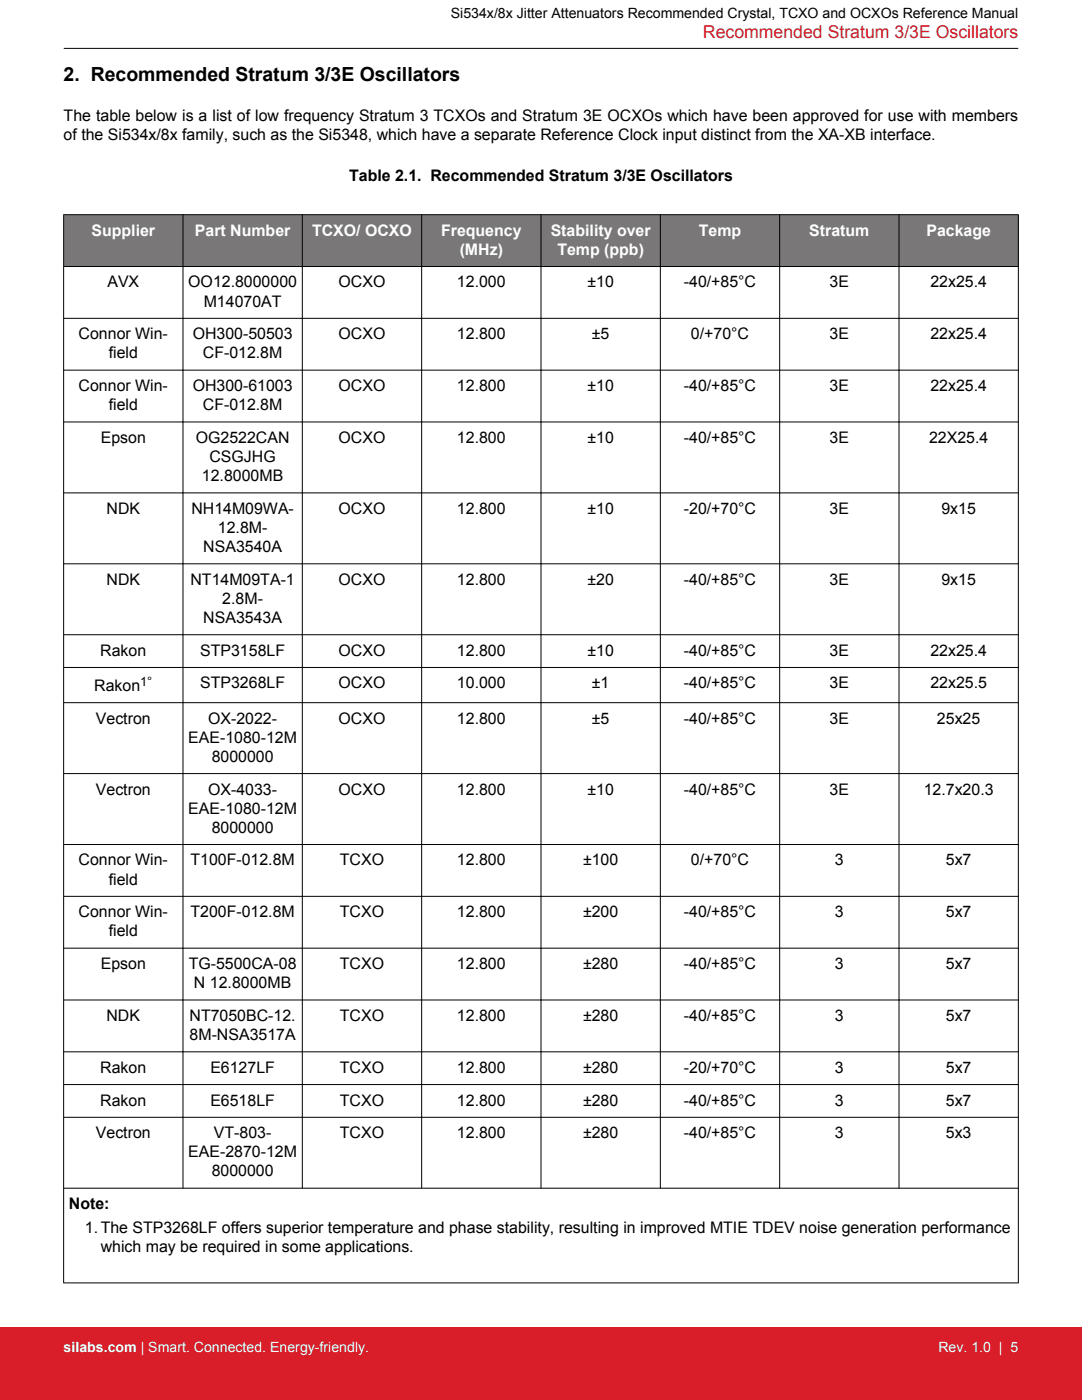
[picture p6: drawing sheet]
<svg xmlns="http://www.w3.org/2000/svg" width="216mm" height="279mm" viewBox="0 0 216 279" stroke-linecap="round" stroke-linejoin="round" font-family="sans-serif">
<defs><g id="words">
<text font-size="3.9" x="12.7" y="16.1">2. Recommended Stratum 3/3E Oscillators</text>
<text font-size="3.5" fill="#d91e2a" x="140.3" y="7.5">Recommended Stratum 3/3E Oscillators</text>
<g font-size="3.2">
<text x="12.7" y="28">of the Si534x/8x family, such as the Si5348, which have a separate Reference Clock input distinct from the XA-XB interface.</text>
<text x="12.7" y="24.2">The table below is a list of low frequency Stratum 3 TCXOs and Stratum 3E OCXOs which have been approved for use with members</text>
<text x="69.7" y="36">Table 2.1. Recommended Stratum 3/3E Oscillators</text>
<text x="21.4" y="57.4">AVX</text>
<text x="37.6" y="57.4">OO12.8000000</text>
<text x="67.6" y="57.4">OCXO</text>
<text x="91.2" y="57.4">12.000</text>
<text x="117.2" y="57.4">±10</text>
<text x="136.5" y="57.4">-40/+85°C</text>
<text x="165.5" y="57.4">3E</text>
<text x="185.6" y="57.4">22x25.4</text>
<text x="40.7" y="61.2">M14070AT</text>
<text x="15.7" y="67.7">Connor Win-</text>
<text x="21.7" y="71.5">field</text>
<text x="38.4" y="67.7">OH300-50503</text>
<text x="40.5" y="71.5">CF-012.8M</text>
<text x="67.6" y="67.7">OCXO</text>
<text x="91.2" y="67.7">12.800</text>
<text x="118.1" y="67.7">±5</text>
<text x="137.9" y="67.7">0/+70°C</text>
<text x="165.5" y="67.7">3E</text>
<text x="185.6" y="67.7">22x25.4</text>
<text x="15.7" y="78.1">Connor Win-</text>
<text x="21.7" y="81.9">field</text>
<text x="38.4" y="78.1">OH300-61003</text>
<text x="40.5" y="81.9">CF-012.8M</text>
<text x="67.6" y="78.1">OCXO</text>
<text x="91.2" y="78.1">12.800</text>
<text x="117.2" y="78.1">±10</text>
<text x="136.5" y="78.1">-40/+85°C</text>
<text x="165.5" y="78.1">3E</text>
<text x="185.6" y="78.1">22x25.4</text>
<text x="20.1" y="88.4">Epson</text>
<text x="39.1" y="88.4">OG2522CAN</text>
<text x="67.6" y="88.4">OCXO</text>
<text x="91.2" y="88.4">12.800</text>
<text x="117.2" y="88.4">±10</text>
<text x="136.5" y="88.4">-40/+85°C</text>
<text x="165.5" y="88.4">3E</text>
<text x="185.4" y="88.4">22X25.4</text>
<text x="41.8" y="92.2">CSGJHG</text>
<text x="40.3" y="96">12.8000MB</text>
<text x="21.3" y="102.5">NDK</text>
<text x="38.2" y="102.5">NH14M09WA-</text>
<text x="43.5" y="106.4">12.8M-</text>
<text x="67.6" y="102.5">OCXO</text>
<text x="91.2" y="102.5">12.800</text>
<text x="117.2" y="102.5">±10</text>
<text x="136.5" y="102.5">-20/+70°C</text>
<text x="165.5" y="102.5">3E</text>
<text x="187.9" y="102.5">9x15</text>
<text x="40.6" y="110.2">NSA3540A</text>
<text x="21.3" y="116.7">NDK</text>
<text x="38" y="116.7">NT14M09TA-1</text>
<text x="67.6" y="116.7">OCXO</text>
<text x="91.2" y="116.7">12.800</text>
<text x="117.2" y="116.7">±20</text>
<text x="136.5" y="116.7">-40/+85°C</text>
<text x="165.5" y="116.7">3E</text>
<text x="187.9" y="116.7">9x15</text>
<text x="40.6" y="124.3">NSA3543A</text>
<text x="44.4" y="120.5">2.8M-</text>
<text x="20" y="130.9">Rakon</text>
<text x="39.9" y="130.9">STP3158LF</text>
<text x="67.6" y="130.9">OCXO</text>
<text x="91.2" y="130.9">12.800</text>
<text x="117.2" y="130.9">±10</text>
<text x="136.5" y="130.9">-40/+85°C</text>
<text x="165.5" y="130.9">3E</text>
<text x="185.6" y="130.9">22x25.4</text>
<text x="18.8" y="137.9">Rakon</text>
<text x="39.9" y="137.4">STP3268LF</text>
<text x="67.6" y="137.4">OCXO</text>
<text x="91.2" y="137.4">10.000</text>
<text x="118.1" y="137.4">±1</text>
<text x="136.5" y="137.4">-40/+85°C</text>
<text x="165.5" y="137.4">3E</text>
<text x="185.6" y="137.4">22x25.5</text>
<text x="19.1" y="144.4">Vectron</text>
<text x="37.6" y="148.2">EAE-1080-12M</text>
<text x="41.5" y="144.4">OX-2022-</text>
<text x="67.6" y="144.4">OCXO</text>
<text x="91.2" y="144.4">12.800</text>
<text x="118.1" y="144.4">±5</text>
<text x="136.5" y="144.4">-40/+85°C</text>
<text x="165.5" y="144.4">3E</text>
<text x="187" y="144.4">25x25</text>
<text x="42.2" y="152">8000000</text>
<text x="19.1" y="158.6">Vectron</text>
<text x="41.5" y="158.6">OX-4033-</text>
<text x="67.6" y="158.6">OCXO</text>
<text x="91.2" y="158.6">12.800</text>
<text x="117.2" y="158.6">±10</text>
<text x="136.5" y="158.6">-40/+85°C</text>
<text x="165.5" y="158.6">3E</text>
<text x="184.3" y="158.6">12.7x20.3</text>
<text x="37.6" y="162.4">EAE-1080-12M</text>
<text x="42.2" y="166.2">8000000</text>
<text x="15.7" y="172.7">Connor Win-</text>
<text x="38" y="172.7">T100F-012.8M</text>
<text x="67.8" y="172.7">TCXO</text>
<text x="91.2" y="172.7">12.800</text>
<text x="116.3" y="172.7">±100</text>
<text x="137.9" y="172.7">0/+70°C</text>
<text x="166.6" y="172.7">3</text>
<text x="188.7" y="172.7">5x7</text>
<text x="21.7" y="176.5">field</text>
<text x="15.7" y="183.1">Connor Win-</text>
<text x="38" y="183.1">T200F-012.8M</text>
<text x="67.8" y="183.1">TCXO</text>
<text x="91.2" y="183.1">12.800</text>
<text x="116.3" y="183.1">±200</text>
<text x="136.5" y="183.1">-40/+85°C</text>
<text x="166.6" y="183.1">3</text>
<text x="188.7" y="183.1">5x7</text>
<text x="21.7" y="186.9">field</text>
<text x="20.1" y="193.4">Epson</text>
<text x="37.7" y="193.4">TG-5500CA-08</text>
<text x="38.7" y="197.2">N 12.8000MB</text>
<text x="67.8" y="193.4">TCXO</text>
<text x="91.2" y="193.4">12.800</text>
<text x="116.3" y="193.4">±280</text>
<text x="136.5" y="193.4">-40/+85°C</text>
<text x="166.6" y="193.4">3</text>
<text x="188.7" y="193.4">5x7</text>
<text x="21.3" y="203.8">NDK</text>
<text x="37.8" y="203.8">NT7050BC-12.</text>
<text x="67.8" y="203.8">TCXO</text>
<text x="91.2" y="203.8">12.800</text>
<text x="116.3" y="203.8">±280</text>
<text x="136.5" y="203.8">-40/+85°C</text>
<text x="166.6" y="203.8">3</text>
<text x="188.7" y="203.8">5x7</text>
<text x="37.8" y="207.6">8M-NSA3517A</text>
<text x="20" y="214.1">Rakon</text>
<text x="42" y="214.1">E6127LF</text>
<text x="67.8" y="214.1">TCXO</text>
<text x="91.2" y="214.1">12.800</text>
<text x="116.3" y="214.1">±280</text>
<text x="136.5" y="214.1">-20/+70°C</text>
<text x="166.6" y="214.1">3</text>
<text x="188.7" y="214.1">5x7</text>
<text x="20" y="220.6">Rakon</text>
<text x="42" y="220.6">E6518LF</text>
<text x="67.8" y="220.6">TCXO</text>
<text x="91.2" y="220.6">12.800</text>
<text x="116.3" y="220.6">±280</text>
<text x="136.5" y="220.6">-40/+85°C</text>
<text x="166.6" y="220.6">3</text>
<text x="188.7" y="220.6">5x7</text>
<text x="19.1" y="227.2">Vectron</text>
<text x="42.7" y="227.2">VT-803-</text>
<text x="67.8" y="227.2">TCXO</text>
<text x="91.2" y="227.2">12.800</text>
<text x="116.3" y="227.2">±280</text>
<text x="136.5" y="227.2">-40/+85°C</text>
<text x="166.6" y="227.2">3</text>
<text x="188.7" y="227.2">5x3</text>
<text x="37.6" y="231">EAE-2870-12M</text>
<text x="42.2" y="234.8">8000000</text>
<text x="13.7" y="241.3">Note:</text>
<text x="16.9" y="246.1">1.The STP3268LF offers superior temperature and phase stability, resulting in improved MTIE TDEV noise generation performance</text>
<text x="20.1" y="249.9">which may be required in some applications.</text>
</g>
<g font-size="3.2" fill="#fff">
<text x="18.3" y="47">Supplier</text>
<text x="38.9" y="47">Part Number</text>
<text x="62.3" y="47">TCXO/ OCXO</text>
<text x="88" y="47">Frequency</text>
<text x="109.9" y="47">Stability over</text>
<text x="139.4" y="47">Temp</text>
<text x="161.5" y="47">Stratum</text>
<text x="184.9" y="47">Package</text>
<text x="91.7" y="50.8">(MHz)</text>
<text x="111.2" y="50.8">Temp (ppb)</text>
</g>
<text font-size="2.8" x="89.9" y="3.5">Si534x/8x Jitter Attenuators Recommended Crystal, TCXO and OCXOs Reference Manual</text>
<g font-size="2.8" fill="#fff">
<text x="12.7" y="269.9">silabs.com | Smart. Connected. Energy-friendly.</text>
<text x="187.3" y="269.9">Rev. 1.0 | 5</text>
</g>
<text font-size="2.5" x="28" y="136.8">1°</text>
</g></defs>
<g fill="#797777">
<path d="M12.7 42.8h190.5v10.4h-190.5z" fill-rule="evenodd"/>
<path d="M12.7 42.8h190.5v10.4h-190.5z" fill-rule="evenodd"/>
</g>
<g fill="none" stroke="#000" stroke-width=".2">
<path d="M12.7 9.7h190.5M12.7 53.2h190.5M12.7 42.8h190.5M12.7 42.8v213.3M36.5 42.8v194.4M60.3 42.8v194.4M84.1 42.8v194.4M107.9 42.8v194.4M131.8 42.8v194.4M155.6 42.8v194.4M179.4 42.8v194.4M203.2 42.8v213.3"/>
<path d="M12.7 63.5h190.5M12.7 73.9h190.5M12.7 84.2h190.5M12.7 98.4h190.5M12.7 112.5h190.5M12.7 126.7h190.5M12.7 133.2h190.5M12.7 140.2h190.5M12.7 154.4h190.5M12.7 168.5h190.5M12.7 178.9h190.5M12.7 189.2h190.5"/>
<path d="M12.7 199.6h190.5M12.7 209.9h190.5M12.7 216.4h190.5M12.7 223h190.5M12.7 237.1h190.5M12.7 256h190.5"/>
</g>
<path d="M0 264.9h215.9v14.5h-215.9z" fill="#d91e2a"/>
<use href="#words"/>
</svg>
